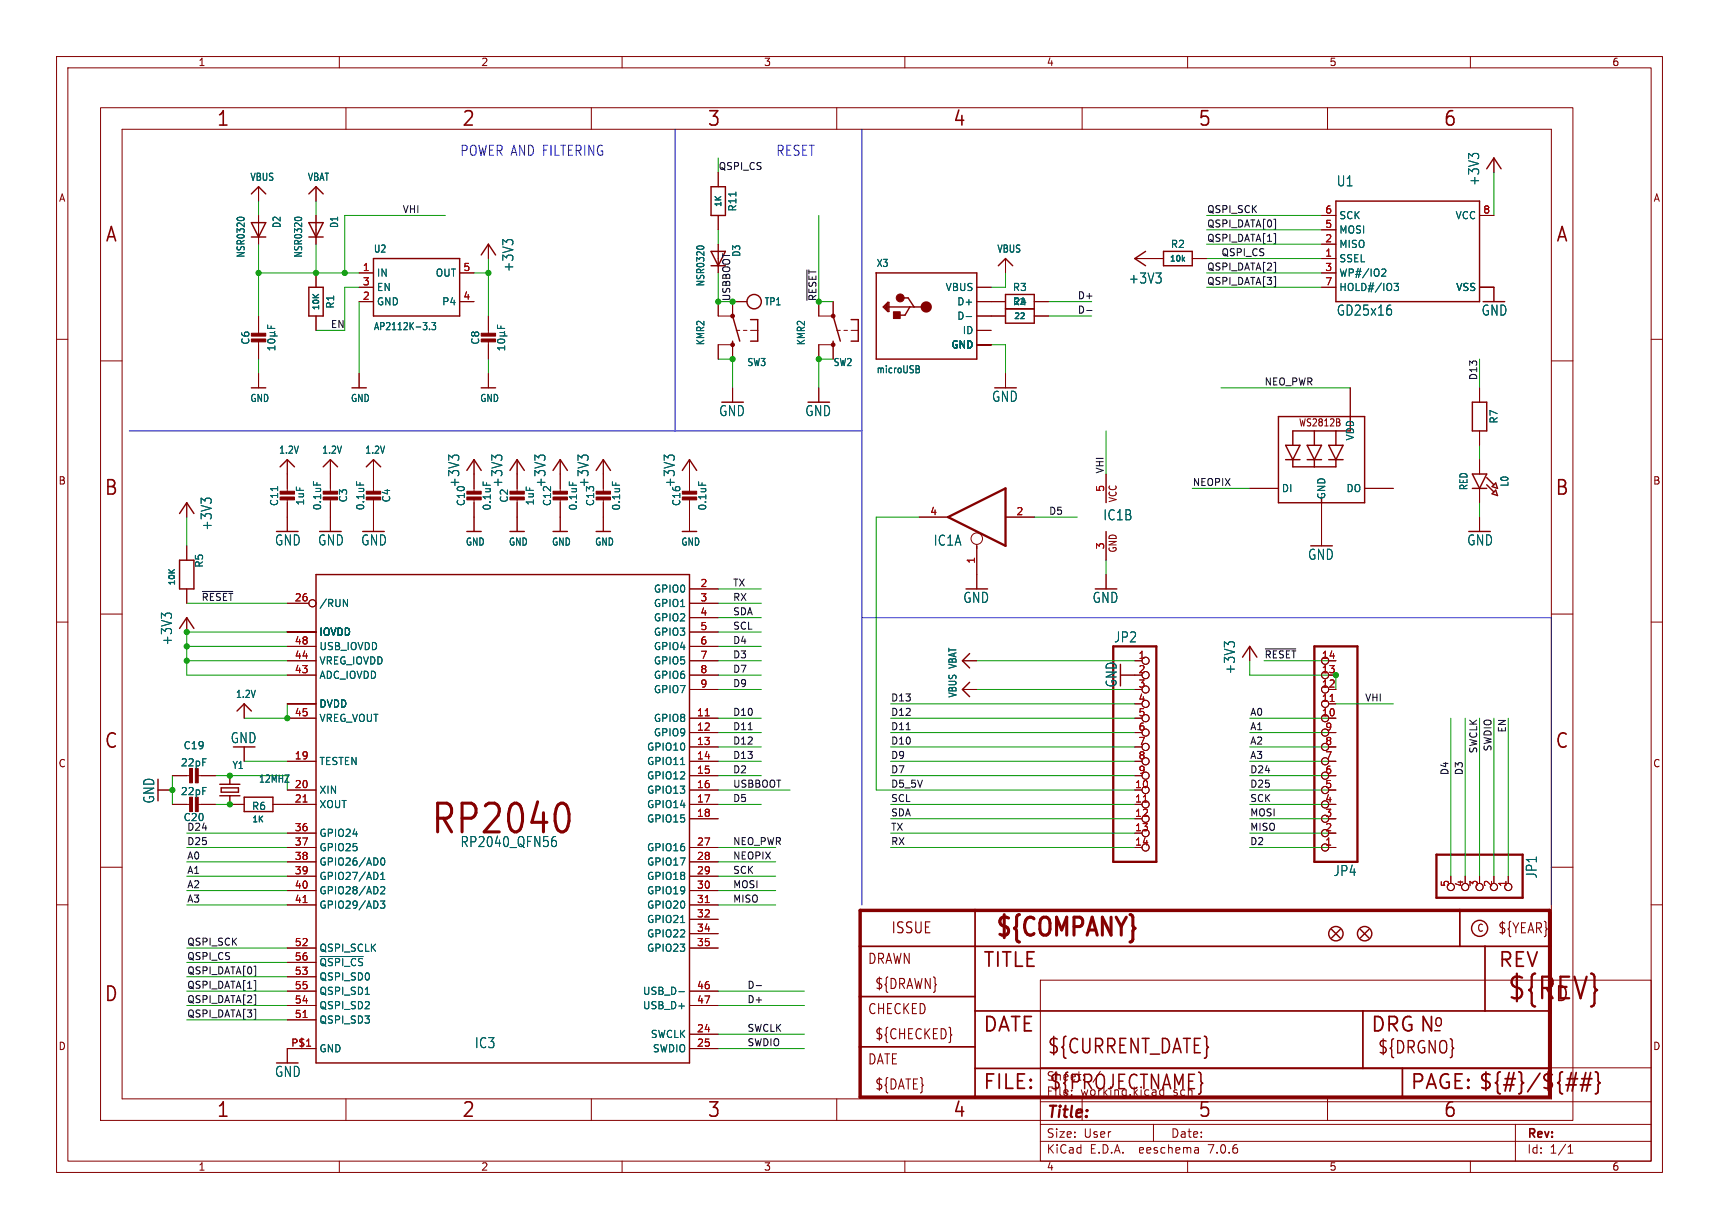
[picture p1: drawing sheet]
<svg xmlns="http://www.w3.org/2000/svg" width="304mm" height="217mm" viewBox="0 0 304 217" stroke-linecap="round" stroke-linejoin="round" font-family="sans-serif">
<defs><g id="words">
<text font-size="7.1" fill="#006464" x="76" y="148.1">RP2040</text>
<text font-size="5.3" fill="#840000" x="266.4" y="177.3">${REV}</text>
<text font-size="4.4" fill="#840000" x="175.7" y="166.3">${COMPANY}</text>
<g font-size="3.5" fill="#840000">
<text x="38.2" y="22.7">1</text>
<text x="81.6" y="22.7">2</text>
<text x="125" y="22.7">3</text>
<text x="168.4" y="22.7">4</text>
<text x="211.8" y="22.7">5</text>
<text x="255.1" y="22.7">6</text>
<text x="18.5" y="43.1">A</text>
<text x="275" y="43.1">A</text>
<text x="18.3" y="87.9">B</text>
<text x="274.9" y="87.9">B</text>
<text x="18.3" y="132.7">C</text>
<text x="274.9" y="132.7">C</text>
<text x="173.7" y="171.4">TITLE</text>
<text x="264.8" y="171.4">REV</text>
<text x="18.3" y="177.4">D</text>
<text x="274.9" y="177.4">D</text>
<text x="173.7" y="182.9">DATE</text>
<text x="242.3" y="182.9">DRG N</text>
<text x="185.1" y="186.7">${CURRENT_DATE}</text>
<text x="38.2" y="197.9">1</text>
<text x="81.6" y="197.9">2</text>
<text x="125" y="197.9">3</text>
<text x="168.4" y="197.9">4</text>
<text x="173.7" y="193">FILE:</text>
<text x="185.4" y="193">${PROJECTNAME}</text>
<text x="211.8" y="197.9">5</text>
<text x="249.3" y="193">PAGE: ${#}/${##}</text>
<text x="255.1" y="197.9">6</text>
</g>
<g font-size="3" fill="#840000">
<text x="253.4" y="181.9">o</text>
<text x="243.5" y="186.6">${DRGNO}</text>
</g>
<text font-size="2.8" fill="#840000" x="185" y="198.2">Title:</text>
<text font-size="2.7" fill="#840000" x="157.5" y="165.3">ISSUE</text>
<g font-size="2.5" fill="#0000c2">
<text x="81.3" y="27.7">POWER AND FILTERING</text>
<text x="137.2" y="27.7">RESET</text>
</g>
<g font-size="2.5" fill="#006464">
<text x="236.3" y="33.2">U1</text>
<text x="261.8" y="33" transform="rotate(-90 261.8 33)">+3V3</text>
<text x="91" y="48.2" transform="rotate(-90 91 48.2)">+3V3</text>
<text x="199.5" y="50.4">+3V3</text>
<text x="236.3" y="56">GD25x16</text>
<text x="261.9" y="56">GND</text>
<text x="175.3" y="71.3">GND</text>
<text x="127.1" y="73.8">GND</text>
<text x="142.3" y="73.8">GND</text>
<text x="81.4" y="86.3" transform="rotate(-90 81.4 86.3)">+3V3</text>
<text x="89" y="86.3" transform="rotate(-90 89 86.3)">+3V3</text>
<text x="96.7" y="86.3" transform="rotate(-90 96.7 86.3)">+3V3</text>
<text x="104.3" y="86.3" transform="rotate(-90 104.3 86.3)">+3V3</text>
<text x="119.5" y="86.3" transform="rotate(-90 119.5 86.3)">+3V3</text>
<text x="37.7" y="93.9" transform="rotate(-90 37.7 93.9)">+3V3</text>
<text x="195" y="92.2">IC1B</text>
<text x="48.5" y="96.7">GND</text>
<text x="56.1" y="96.7">GND</text>
<text x="63.8" y="96.7">GND</text>
<text x="165" y="96.7">IC1A</text>
<text x="231.2" y="99.2">GND</text>
<text x="259.3" y="96.7">GND</text>
<text x="170.2" y="106.8">GND</text>
<text x="193.1" y="106.8">GND</text>
<text x="196.9" y="113.8">JP2</text>
<text x="30.6" y="114.2" transform="rotate(-90 30.6 114.2)">+3V3</text>
<text x="218.6" y="119.3" transform="rotate(-90 218.6 119.3)">+3V3</text>
<text x="197.7" y="121.7" transform="rotate(-90 197.7 121.7)">GND</text>
<text x="40.7" y="131.6">GND</text>
<text x="27.5" y="142.2" transform="rotate(-90 27.5 142.2)">GND</text>
<text x="81.3" y="150">RP2040_QFN56</text>
<text x="235.7" y="155.1">JP4</text>
<text x="272" y="155.4" transform="rotate(-90 272 155.4)">JP1</text>
<text x="83.9" y="185.6">IC3</text>
<text x="48.5" y="190.6">GND</text>
</g>
<g font-size="2.5" fill="#840000">
<text x="264.8" y="165.3">${YEAR}</text>
<text x="153.4" y="170.7">DRAWN</text>
<text x="153.4" y="179.6">CHECKED</text>
<text x="154.6" y="175.2">${DRAWN}</text>
<text x="154.6" y="184">${CHECKED}</text>
<text x="153.4" y="188.5">DATE</text>
<text x="154.6" y="192.9">${DATE}</text>
</g>
<g font-size="2.1" fill="#840000">
<text x="185" y="191.3">Sheet:</text>
<text x="193.2" y="191.3">/</text>
<text x="185" y="194">File:</text>
<text x="191" y="194">working.kicad_sch</text>
<text x="185" y="201.4">Size:</text>
<text x="191.6" y="201.4">User</text>
<text x="207" y="201.4">Date:</text>
<text x="270" y="201.6">Rev:</text>
<text x="185" y="204.2">KiCad</text>
<text x="192.7" y="204.2">E.D.A.</text>
<text x="201.6" y="204.2">eeschema</text>
<text x="213.9" y="204.2">7.0.6</text>
<text x="270" y="204.2">Id:</text>
<text x="274" y="204.2">1/1</text>
</g>
<g font-size="1.8" fill="#840000">
<text x="35" y="11.9">1</text>
<text x="85" y="11.9">2</text>
<text x="135" y="11.9">3</text>
<text x="185" y="11.9">4</text>
<text x="235" y="11.9">5</text>
<text x="285" y="11.9">6</text>
<text x="10.3" y="35.9">A</text>
<text x="292.3" y="35.9">A</text>
<text x="229.6" y="75.6">WS2812B</text>
<text x="10.3" y="85.9">B</text>
<text x="197.7" y="88.9" transform="rotate(-90 197.7 88.9)">VCC</text>
<text x="292.2" y="85.9">B</text>
<text x="197.7" y="97.8" transform="rotate(-90 197.7 97.8)">GND</text>
<text x="10.3" y="135.9">C</text>
<text x="292.2" y="135.9">C</text>
<text x="261.1" y="165">C</text>
<text x="10.3" y="185.9">D</text>
<text x="292.2" y="185.9">D</text>
<text x="35" y="207.2">1</text>
<text x="85" y="207.2">2</text>
<text x="135" y="207.2">3</text>
<text x="185" y="207.2">4</text>
<text x="235" y="207.2">5</text>
<text x="285" y="207.2">6</text>
</g>
<g font-size="1.8" fill="#006464">
<text x="44.2" y="32.2">VBUS</text>
<text x="54.3" y="32.2">VBAT</text>
<text x="49.8" y="40.4" transform="rotate(-90 49.8 40.4)">D2</text>
<text x="60" y="40.4" transform="rotate(-90 60 40.4)">D1</text>
<text x="130.4" y="37.5" transform="rotate(-90 130.4 37.5)">R11</text>
<text x="236.7" y="41.5">MOSI</text>
<text x="236.7" y="39">SCK</text>
<text x="257.3" y="39">VCC</text>
<text x="43.5" y="45.7" transform="rotate(-90 43.5 45.7)">NSR0320</text>
<text x="53.6" y="45.7" transform="rotate(-90 53.6 45.7)">NSR0320</text>
<text x="66" y="44.9">U2</text>
<text x="131.1" y="45.5" transform="rotate(-90 131.1 45.5)">D3</text>
<text x="154.9" y="47.4">X3</text>
<text x="176.2" y="44.9">VBUS</text>
<text x="206.9" y="44">R2</text>
<text x="236.7" y="46.6">SSEL</text>
<text x="236.7" y="44">MISO</text>
<text x="66.5" y="49.1">IN</text>
<text x="66.5" y="51.7">EN</text>
<text x="76.9" y="49.1">OUT</text>
<text x="124.7" y="50.7" transform="rotate(-90 124.7 50.7)">NSR0320</text>
<text x="167.1" y="51.7">VBUS</text>
<text x="179" y="51.7">R3</text>
<text x="236.7" y="49.1">WP#/IO2</text>
<text x="236.7" y="51.7">HOLD#/IO3</text>
<text x="257.4" y="51.7">VSS</text>
<text x="59.3" y="54.7" transform="rotate(-90 59.3 54.7)">R1</text>
<text x="66" y="58.6">AP2112K-3.3</text>
<text x="66.5" y="54.2">GND</text>
<text x="78.1" y="54.2">P4</text>
<text x="135.1" y="54.2">TP1</text>
<text x="169.2" y="54.2">D+</text>
<text x="169.2" y="56.7">D-</text>
<text x="170.1" y="59.3">ID</text>
<text x="179" y="54.2">R4</text>
<text x="44.3" y="61.1" transform="rotate(-90 44.3 61.1)">C6</text>
<text x="84.9" y="61.1" transform="rotate(-90 84.9 61.1)">C8</text>
<text x="124.7" y="61.2" transform="rotate(-90 124.7 61.2)">KMR2</text>
<text x="132.1" y="64.9">SW3</text>
<text x="142.5" y="61.2" transform="rotate(-90 142.5 61.2)">KMR2</text>
<text x="147.3" y="64.9">SW2</text>
<text x="168.1" y="61.8">GND</text>
<text x="44.2" y="71.3">GND</text>
<text x="61.9" y="71.3">GND</text>
<text x="84.8" y="71.3">GND</text>
<text x="154.9" y="66.2">microUSB</text>
<text x="239.6" y="78" transform="rotate(-90 239.6 78)">VDD</text>
<text x="265" y="75" transform="rotate(-90 265 75)">R7</text>
<text x="49.2" y="80.4">1.2V</text>
<text x="56.9" y="80.4">1.2V</text>
<text x="64.5" y="80.4">1.2V</text>
<text x="49.4" y="89.6" transform="rotate(-90 49.4 89.6)">C11</text>
<text x="54" y="89.5" transform="rotate(-90 54 89.5)">1uF</text>
<text x="61.6" y="89" transform="rotate(-90 61.6 89)">C3</text>
<text x="69.2" y="89" transform="rotate(-90 69.2 89)">C4</text>
<text x="82.4" y="89.6" transform="rotate(-90 82.4 89.6)">C10</text>
<text x="90" y="89" transform="rotate(-90 90 89)">C2</text>
<text x="94.6" y="89.5" transform="rotate(-90 94.6 89.5)">1uF</text>
<text x="97.6" y="89.6" transform="rotate(-90 97.6 89.6)">C12</text>
<text x="105.3" y="89.6" transform="rotate(-90 105.3 89.6)">C13</text>
<text x="120.5" y="89.6" transform="rotate(-90 120.5 89.6)">C16</text>
<text x="226.6" y="87.2">DI</text>
<text x="234.5" y="88.4" transform="rotate(-90 234.5 88.4)">GND</text>
<text x="238" y="87.2">DO</text>
<text x="259.7" y="86.8" transform="rotate(-90 259.7 86.8)">RED</text>
<text x="266.9" y="86.2" transform="rotate(-90 266.9 86.2)">L0</text>
<text x="57" y="90.3" transform="rotate(-90 57 90.3)">0.1uF</text>
<text x="64.6" y="90.3" transform="rotate(-90 64.6 90.3)">0.1uF</text>
<text x="87" y="90.4" transform="rotate(-90 87 90.4)">0.1uF</text>
<text x="102.2" y="90.4" transform="rotate(-90 102.2 90.4)">0.1uF</text>
<text x="109.8" y="90.4" transform="rotate(-90 109.8 90.4)">0.1uF</text>
<text x="125.1" y="90.4" transform="rotate(-90 125.1 90.4)">0.1uF</text>
<text x="36.1" y="100.5" transform="rotate(-90 36.1 100.5)">R5</text>
<text x="82.3" y="96.7">GND</text>
<text x="89.9" y="96.7">GND</text>
<text x="97.5" y="96.7">GND</text>
<text x="105.1" y="96.7">GND</text>
<text x="120.4" y="96.7">GND</text>
<text x="56.4" y="107.5">/RUN</text>
<text x="115.5" y="105">GPIO0</text>
<text x="115.5" y="107.5">GPIO1</text>
<text x="56.4" y="112.6">IOVDD</text>
<text x="115.5" y="110.1">GPIO2</text>
<text x="115.5" y="112.6">GPIO3</text>
<text x="56.4" y="117.7">VREG_IOVDD</text>
<text x="56.4" y="115.2">USB_IOVDD</text>
<text x="115.5" y="115.2">GPIO4</text>
<text x="115.5" y="117.7">GPIO5</text>
<text x="41.6" y="123.6">1.2V</text>
<text x="56.4" y="125.3">DVDD</text>
<text x="56.4" y="120.2">ADC_IOVDD</text>
<text x="115.5" y="120.2">GPIO6</text>
<text x="115.5" y="122.8">GPIO7</text>
<text x="169.3" y="123.5" transform="rotate(-90 169.3 123.5)">VBUS VBAT</text>
<text x="56.4" y="127.9">VREG_VOUT</text>
<text x="115.5" y="127.9">GPIO8</text>
<text x="115.5" y="130.4">GPIO9</text>
<text x="31.9" y="135.7">22pF</text>
<text x="32.4" y="132.7">C19</text>
<text x="41" y="136.2">Y1</text>
<text x="56.4" y="135.5">TESTEN</text>
<text x="114.3" y="132.9">GPIO10</text>
<text x="114.3" y="135.5">GPIO11</text>
<text x="31.9" y="140.8">22pF</text>
<text x="44.5" y="143.4">R6</text>
<text x="45.7" y="138.6">12MHZ</text>
<text x="56.4" y="140.6">XIN</text>
<text x="56.4" y="143.1">XOUT</text>
<text x="114.3" y="138">GPIO12</text>
<text x="114.3" y="140.6">GPIO13</text>
<text x="114.3" y="143.1">GPIO14</text>
<text x="32.4" y="145.4">C20</text>
<text x="56.4" y="148.2">GPIO24</text>
<text x="114.3" y="145.6">GPIO15</text>
<text x="56.4" y="150.7">GPIO25</text>
<text x="56.4" y="153.3">GPIO26/AD0</text>
<text x="56.4" y="155.8">GPIO27/AD1</text>
<text x="114.3" y="150.7">GPIO16</text>
<text x="114.3" y="153.3">GPIO17</text>
<text x="114.3" y="155.8">GPIO18</text>
<text x="56.4" y="158.3">GPIO28/AD2</text>
<text x="56.4" y="160.9">GPIO29/AD3</text>
<text x="114.3" y="158.3">GPIO19</text>
<text x="114.3" y="160.9">GPIO20</text>
<text x="114.3" y="163.4">GPIO21</text>
<text x="114.3" y="166">GPIO22</text>
<text x="56.4" y="168.5">QSPI_SCLK</text>
<text x="56.4" y="173.6">QSPI_SD0</text>
<text x="56.4" y="171">~{QSPI_CS}</text>
<text x="114.3" y="168.5">GPIO23</text>
<text x="56.4" y="178.7">QSPI_SD2</text>
<text x="56.4" y="176.1">QSPI_SD1</text>
<text x="113.6" y="176.1">USB_D-</text>
<text x="113.6" y="178.7">USB_D+</text>
<text x="56.4" y="181.2">QSPI_SD3</text>
<text x="115" y="183.7">SWCLK</text>
<text x="56.4" y="186.3">GND</text>
<text x="115.3" y="186.3">SWDIO</text>
</g>
<g font-size="1.8" fill="#a90000">
<text x="234.2" y="40.4">5</text>
<text x="234.2" y="37.8">6</text>
<text x="262.2" y="37.8">8</text>
<text x="234.2" y="45.5">1</text>
<text x="234.2" y="42.9">2</text>
<text x="64.1" y="48">1</text>
<text x="64.1" y="53.1">2</text>
<text x="64.1" y="50.5">3</text>
<text x="81.8" y="53.1">4</text>
<text x="81.8" y="48">5</text>
<text x="234.2" y="48">3</text>
<text x="234.2" y="50.5">7</text>
<text x="195.3" y="87.1" transform="rotate(-90 195.3 87.1)">5</text>
<text x="164.4" y="91.2">4</text>
<text x="179.6" y="91.2">2</text>
<text x="172.5" y="99.8" transform="rotate(-90 172.5 99.8)">1</text>
<text x="195.3" y="97.2" transform="rotate(-90 195.3 97.2)">3</text>
<text x="52" y="106.4">26</text>
<text x="123.8" y="103.9">2</text>
<text x="123.8" y="106.4">3</text>
<text x="123.8" y="109">4</text>
<text x="123.8" y="111.5">5</text>
<text x="52" y="119.1">43</text>
<text x="52" y="116.6">44</text>
<text x="52" y="114">48</text>
<text x="123.8" y="114">6</text>
<text x="123.8" y="116.6">7</text>
<text x="123.8" y="119.1">8</text>
<text x="201.2" y="116.6">1</text>
<text x="201.2" y="119.1">2</text>
<text x="233.6" y="119.1">13</text>
<text x="233.6" y="116.6">14</text>
<text x="123.8" y="121.7">9</text>
<text x="201.2" y="121.7">3</text>
<text x="201.2" y="124.2">4</text>
<text x="233.6" y="124.2">11</text>
<text x="233.6" y="121.7">12</text>
<text x="52" y="126.7">45</text>
<text x="123.1" y="126.7">11</text>
<text x="123.1" y="129.3">12</text>
<text x="123.1" y="131.8">13</text>
<text x="201.2" y="126.7">5</text>
<text x="201.2" y="129.3">6</text>
<text x="201.2" y="131.8">7</text>
<text x="233.6" y="126.7">10</text>
<text x="234.2" y="131.8">8</text>
<text x="234.2" y="129.3">9</text>
<text x="52" y="134.4">19</text>
<text x="123.1" y="134.4">14</text>
<text x="123.1" y="136.9">15</text>
<text x="201.2" y="134.4">8</text>
<text x="201.2" y="136.9">9</text>
<text x="234.2" y="136.9">6</text>
<text x="234.2" y="134.4">7</text>
<text x="52" y="139.4">20</text>
<text x="52" y="142">21</text>
<text x="123.1" y="139.4">16</text>
<text x="123.1" y="142">17</text>
<text x="200.6" y="139.4">10</text>
<text x="200.6" y="142">11</text>
<text x="234.2" y="142">4</text>
<text x="234.2" y="139.4">5</text>
<text x="52" y="147.1">36</text>
<text x="52" y="149.6">37</text>
<text x="123.1" y="144.5">18</text>
<text x="123.1" y="149.6">27</text>
<text x="200.6" y="144.5">12</text>
<text x="200.6" y="147.1">13</text>
<text x="200.6" y="149.6">14</text>
<text x="234.2" y="149.6">1</text>
<text x="234.2" y="147.1">2</text>
<text x="234.2" y="144.5">3</text>
<text x="52" y="152.1">38</text>
<text x="52" y="154.7">39</text>
<text x="123.1" y="152.1">28</text>
<text x="123.1" y="154.7">29</text>
<text x="52" y="157.2">40</text>
<text x="52" y="159.8">41</text>
<text x="123.1" y="157.2">30</text>
<text x="123.1" y="159.8">31</text>
<text x="256.3" y="156.9" transform="rotate(-90 256.3 156.9)">5</text>
<text x="258.8" y="156.9" transform="rotate(-90 258.8 156.9)">4</text>
<text x="261.4" y="156.9" transform="rotate(-90 261.4 156.9)">3</text>
<text x="263.9" y="156.9" transform="rotate(-90 263.9 156.9)">2</text>
<text x="266.4" y="156.9" transform="rotate(-90 266.4 156.9)">1</text>
<text x="52" y="167.4">52</text>
<text x="123.1" y="162.3">32</text>
<text x="123.1" y="164.8">34</text>
<text x="123.1" y="167.4">35</text>
<text x="52" y="172.5">53</text>
<text x="52" y="169.9">56</text>
<text x="52" y="177.5">54</text>
<text x="52" y="175">55</text>
<text x="123.1" y="175">46</text>
<text x="123.1" y="177.5">47</text>
<text x="51.4" y="185.2">P$1</text>
<text x="52" y="180.1">51</text>
<text x="123.1" y="182.6">24</text>
<text x="123.1" y="185.2">25</text>
</g>
<g font-size="1.7" fill="#0f0f0f">
<text x="127" y="30.1">QSPI_CS</text>
<text x="71.1" y="37.8">VHI</text>
<text x="213.4" y="37.8">QSPI_SCK</text>
<text x="213.4" y="40.3">QSPI_DATA[0]</text>
<text x="213.4" y="47.9">QSPI_DATA[2]</text>
<text x="213.4" y="42.8">QSPI_DATA[1]</text>
<text x="215.9" y="45.4">QSPI_CS</text>
<text x="129.2" y="53.3" transform="rotate(-90 129.2 53.3)">USBBOOT</text>
<text x="190.5" y="53">D+</text>
<text x="213.4" y="50.5">QSPI_DATA[3]</text>
<text x="58.4" y="58.1">EN</text>
<text x="190.5" y="55.5">D-</text>
<text x="223.5" y="68.2">NEO_PWR</text>
<text x="261.3" y="67.3" transform="rotate(-90 261.3 67.3)">D13</text>
<text x="195.2" y="83.8" transform="rotate(-90 195.2 83.8)">VHI</text>
<text x="210.8" y="86">NEOPIX</text>
<text x="185.4" y="91.1">D5</text>
<text x="35.6" y="106.3">~{RESET}</text>
<text x="129.5" y="106.3">RX</text>
<text x="129.5" y="103.8">TX</text>
<text x="129.5" y="114">D4</text>
<text x="129.5" y="111.4">SCL</text>
<text x="129.5" y="108.9">SDA</text>
<text x="129.5" y="119">D7</text>
<text x="129.5" y="116.5">D3</text>
<text x="223.5" y="116.5">~{RESET}</text>
<text x="129.5" y="121.6">D9</text>
<text x="157.5" y="124.1">D13</text>
<text x="241.3" y="124.1">VHI</text>
<text x="129.5" y="131.7">D12</text>
<text x="129.5" y="129.2">D11</text>
<text x="129.5" y="126.7">D10</text>
<text x="157.5" y="129.2">D11</text>
<text x="157.5" y="126.7">D12</text>
<text x="157.5" y="131.7">D10</text>
<text x="221" y="126.7">A0</text>
<text x="221" y="129.2">A1</text>
<text x="221" y="131.7">A2</text>
<text x="266.4" y="129.6" transform="rotate(-90 266.4 129.6)">EN</text>
<text x="129.5" y="136.8">D2</text>
<text x="129.5" y="134.3">D13</text>
<text x="157.5" y="134.3">D9</text>
<text x="157.5" y="136.8">D7</text>
<text x="221" y="134.3">A3</text>
<text x="221" y="136.8">D24</text>
<text x="256.2" y="137.2" transform="rotate(-90 256.2 137.2)">D4</text>
<text x="258.7" y="137.2" transform="rotate(-90 258.7 137.2)">D3</text>
<text x="261.3" y="133.3" transform="rotate(-90 261.3 133.3)">SWCLK</text>
<text x="263.8" y="133" transform="rotate(-90 263.8 133)">SWDIO</text>
<text x="129.5" y="139.4">USBBOOT</text>
<text x="129.5" y="141.9">D5</text>
<text x="157.5" y="139.4">D5_5V</text>
<text x="157.5" y="141.9">SCL</text>
<text x="221" y="141.9">SCK</text>
<text x="221" y="139.4">D25</text>
<text x="33" y="149.5">D25</text>
<text x="33" y="147">D24</text>
<text x="129.5" y="149.5">NEO_PWR</text>
<text x="157.5" y="149.5">RX</text>
<text x="157.5" y="144.4">SDA</text>
<text x="157.5" y="147">TX</text>
<text x="221" y="149.5">D2</text>
<text x="221" y="144.4">MOSI</text>
<text x="221" y="147">MISO</text>
<text x="33" y="152.1">A0</text>
<text x="33" y="154.6">A1</text>
<text x="129.5" y="154.6">SCK</text>
<text x="129.5" y="152.1">NEOPIX</text>
<text x="33" y="159.7">A3</text>
<text x="33" y="157.1">A2</text>
<text x="129.5" y="157.1">MOSI</text>
<text x="129.5" y="159.7">MISO</text>
<text x="33" y="167.3">QSPI_SCK</text>
<text x="33" y="169.8">QSPI_CS</text>
<text x="33" y="172.4">QSPI_DATA[0]</text>
<text x="33" y="174.9">QSPI_DATA[1]</text>
<text x="33" y="177.5">QSPI_DATA[2]</text>
<text x="33" y="180">QSPI_DATA[3]</text>
<text x="132.1" y="177.5">D+</text>
<text x="132.1" y="174.9">D-</text>
<text x="132.1" y="185.1">SWDIO</text>
<text x="132.1" y="182.5">SWCLK</text>
</g>
<text font-size="1.7" fill="#009600" x="144.4" y="53.3" transform="rotate(-90 144.4 53.3)">~{RESET}</text>
<g font-size="1.4" fill="#006464">
<text x="127.8" y="36.8" transform="rotate(-90 127.8 36.8)">1K</text>
<text x="206.7" y="46.5">10k</text>
<text x="56.7" y="55" transform="rotate(-90 56.7 55)">10K</text>
<text x="179.2" y="54.2">22</text>
<text x="179.2" y="56.7">22</text>
<text x="31.2" y="103.7" transform="rotate(-90 31.2 103.7)">10K</text>
<text x="44.4" y="145.7">1K</text>
</g>
</g></defs>
<g fill="none" stroke="#840000" stroke-width=".18">
<path d="M10 10h284v197.3h-284zM12 12h280v193.3h-280zM17.8 19h260.3v179.1h-260.3zM60 10v2M61.2 19v3.9M104.6 19v3.9M110 10v2M148 19v3.9M160 10v2M191.3 19v3.9M210 10v2M234.7 19v3.9"/>
<path d="M260 10v2M21.6 22.9h252.7v171.4h-252.7zM45.7 33v2.6M45.7 38.1v5.1M55.9 33v2.6M55.9 38.1v5.1M127 30.5v2.5M127 38.1v2.5M233.7 38.1h2.5M261.6 38.1h2.6M264.2 27.9v2.6M10 60h2"/>
<path d="M45.7 55.9v3.3M55.9 48.3v2.5M55.9 55.9v2.5M63.5 48.3h2.5M63.5 50.8h2.5M63.5 53.3h2.5M81.3 48.3h2.5M81.3 53.3h2.5M86.4 43.2v2.5M86.4 55.9v3.3M127 53.3v2.6h2.5v-2.6h2.6M127 43.2v5.1"/>
<path d="M130.2 58.4h.6M131.4 58.4h.7M132.7 58.4h1.3M144.8 53.3v2.6h2.5v-2.6M148 58.4h.6M149.2 58.4h.7M150.5 58.4h1.3M172.7 50.8h2.6M172.7 53.3h5.1M172.7 55.9h5.1M172.7 58.4h2.6M177.8 45.7v2.6"/>
<path d="M182.9 53.3h2.5M182.9 55.9h2.5M200.7 45.7h5M210.8 45.7h2.6M233.7 45.7h2.5M233.7 43.2h2.5M233.7 48.3h2.5M233.7 50.8h2.5M233.7 40.6h2.5M261.6 50.8h2.6v2.5M292 60h2M17.8 63.8h3.8"/>
<path d="M45.7 60.2v3.3M45.7 66v2.6M63.5 66v2.6M86.4 60.2v3.3M86.4 66v2.6M127 63.5v-2.5h2.5v2.5M129.5 68.6v2.5M144.8 63.5v-2.5h2.5v2.5M144.8 68.6v2.5M172.7 61h2.6M177.8 66v2.6M236.9 74.8v.4"/>
<path d="M238.8 68.6v5.1M261.6 68.6v2.5M261.6 76.2v2.5M274.3 63.8h3.8M33 88.9v2.5M33 96.5v2.6M50.8 81.3v5.8M50.8 88.1v5.9M58.4 81.3v5.8M58.4 88.1v5.9M66 81.3v5.8M66 88.1v5.9"/>
<path d="M83.8 81.3v5.8M83.8 88.1v5.9M91.4 81.3v5.8M91.4 88.1v5.9M99.1 81.3v5.8M99.1 88.1v5.9M106.7 81.3v5.8M106.7 88.1v5.9M121.9 81.3v5.8M121.9 88.1v5.9M162.6 91.4h5M172.7 96.3v7.8"/>
<path d="M177.8 91.4h5.1M195.6 83.8v5.1M195.6 94v5.1M221 86.4h5.1M233.7 88.9v7.6M241.3 86.4h5.1M261.6 81.3v2.5M261.6 86.4v2.5M261.6 91.4v2.6M10 110h2M17.8 108.6h3.8M33 104.1v2.6"/>
<path d="M33 109.2v2.6M50.8 116.8h5.1M50.8 119.4h5.1M50.8 111.8h5.1M50.8 106.7h3.8M50.8 114.3h5.1M121.9 116.8h5.1M121.9 119.4h5.1M121.9 111.8h5.1M121.9 104.1h5.1M121.9 106.7h5.1M121.9 109.2h5.1"/>
<path d="M121.9 114.3h5.1M170.2 116.8h2.5M195.6 101.6v2.5M198.1 119.4h2.6M200.7 116.8h1.2M221 114.3v2.5M234.9 116.8h1.3M234.9 119.4h1.3M274.3 108.6h3.8M292 110h2M27.9 139.7h2.6M30.5 137.2h3.3"/>
<path d="M34.8 137.2h3.3M40.6 137.2h.1M43.2 124.5v2.5M43.2 132.1v2.5M50.8 127h5.1M50.8 134.6h5.1M50.8 139.7h5.1M50.8 124.5h5.1M121.9 121.9h5.1M121.9 127h5.1M121.9 129.5h5.1M121.9 132.1h5.1"/>
<path d="M121.9 134.6h5.1M121.9 137.2h5.1M121.9 139.7h5.1M170.2 121.9h2.5M200.7 121.9h1.2M200.7 127h1.2M200.7 129.5h1.2M200.7 132.1h1.2M200.7 134.6h1.2M200.7 137.2h1.2M234.9 121.9h1.3M234.9 127h1.3"/>
<path d="M234.9 129.5h1.3M234.9 132.1h1.3M234.9 134.6h1.3M234.9 137.2h1.3M234.9 139.7h1.3M234.9 124.5h1.3M10 160h2M17.8 153.4h3.8M30.5 142.2h3.3M34.8 142.2h3.3M40.6 142.2h.1M40.6 142.2h2.6"/>
<path d="M48.3 142.2h7.6M50.8 149.9h5.1M50.8 147.3h5.1M50.8 152.4h5.1M50.8 154.9h5.1M50.8 157.5h5.1M121.9 142.2h5.1M121.9 149.9h5.1M121.9 144.8h5.1M121.9 152.4h5.1M121.9 154.9h5.1M121.9 157.5h5.1"/>
<path d="M234.9 142.2h1.3M234.9 149.9h1.3M234.9 147.3h1.3M234.9 144.8h1.3M256.5 154.9v1.3M259.1 154.9v1.3M261.6 154.9v1.3M264.2 154.9v1.3M266.7 154.9v1.3M274.3 153.4h3.8M292 160h2M50.8 160h5.1"/>
<path d="M50.8 167.6h5.1M50.8 175.3h5.1M50.8 177.8h5.1M50.8 172.7h5.1M50.8 170.2h5.1M121.9 160h5.1M121.9 162.6h5.1M121.9 165.1h5.1M121.9 167.6h5.1M121.9 175.3h5.1M121.9 177.8h5.1M184 173.3h108v32h-108z"/>
<path d="M50.8 180.3h5.1M55.9 185.4h-5.1v2.6M61.2 194.3v3.8M104.6 194.3v3.8M121.9 182.9h5.1M121.9 185.4h5.1M148 194.3v3.8M184 198.8h108M184 194.8h108M184 188.8h108M191.3 194.3v3.8M204 198.8v3"/>
<path d="M234.7 194.3v3.8M268 198.8v6.5M60 205.3v2M110 205.3v2M160 205.3v2M184 201.8h108M210 205.3v2M211.8 203l.1 .9M211.9 203.8l-.1 .1M211.9 203.3h-.1M260 205.3v2M277.3 203.9h.8"/>
<path d="M277.3 202.8l.4-.4v1.5"/>
<circle cx="172.7" cy="95.2" r="1.02"/>
<circle cx="55.2" cy="106.7" r=".63"/>
<circle cx="202.6" cy="119.4" r=".63"/>
<circle cx="202.6" cy="116.8" r=".63"/>
<circle cx="234.3" cy="119.4" r=".63"/>
<circle cx="234.3" cy="116.8" r=".63"/>
<circle cx="202.6" cy="124.5" r=".63"/>
<circle cx="202.6" cy="121.9" r=".63"/>
<circle cx="202.6" cy="132.1" r=".63"/>
<circle cx="202.6" cy="129.5" r=".63"/>
<circle cx="202.6" cy="127" r=".63"/>
<circle cx="202.6" cy="137.2" r=".63"/>
<circle cx="202.6" cy="139.7" r=".63"/>
<circle cx="202.6" cy="134.6" r=".63"/>
<circle cx="234.3" cy="121.9" r=".63"/>
<circle cx="234.3" cy="132.1" r=".63"/>
<circle cx="234.3" cy="127" r=".63"/>
<circle cx="234.3" cy="124.5" r=".63"/>
<circle cx="234.3" cy="129.5" r=".63"/>
<circle cx="234.3" cy="139.7" r=".63"/>
<circle cx="234.3" cy="134.6" r=".63"/>
<circle cx="234.3" cy="137.2" r=".63"/>
<circle cx="202.6" cy="144.8" r=".63"/>
<circle cx="202.6" cy="149.9" r=".63"/>
<circle cx="202.6" cy="147.3" r=".63"/>
<circle cx="202.6" cy="142.2" r=".63"/>
<circle cx="234.3" cy="149.9" r=".63"/>
<circle cx="234.3" cy="144.8" r=".63"/>
<circle cx="234.3" cy="142.2" r=".63"/>
<circle cx="234.3" cy="147.3" r=".63"/>
<circle cx="256.5" cy="156.8" r=".63"/>
<circle cx="259.1" cy="156.8" r=".63"/>
<circle cx="261.6" cy="156.8" r=".63"/>
<circle cx="264.2" cy="156.8" r=".63"/>
<circle cx="266.7" cy="156.8" r=".63"/>
</g>
<g fill="none" stroke="#840000" stroke-width=".25">
<path d="M44.4 34.3l1.3-1.3 1.3 1.3M44.4 39.4h2.6l-1.3 2.5zM54.6 34.3l1.3-1.3 1.2 1.3M54.6 39.4h2.5l-1.2 2.5zM125.7 33h2.6v5.1h-2.6zM236.2 35.6h25.4v17.7h-25.4zM262.9 29.8l1.3-1.9 1.2 1.9M44.4 41.9h2.6M54.6 50.8h2.5v5.1h-2.5zM54.6 41.9h2.5M66 45.7h15.3v10.2h-15.3zM85.1 45.1l1.3-1.9 1.2 1.9"/>
<path d="M125.7 44.4h2.6l-1.3 2.6zM125.7 47h2.6M129.5 55.9l1.3 4.4M132.7 56.5h1.3v3.8h-1.3M147.3 55.9l1.3 4.4M150.5 56.5h1.3v3.8h-1.3M154.9 48.3h17.8v15.2h-17.8v-15.2M156.4 54.3l.4-.4v.8l-.2-.2v-.2M157 53.5h.2v1.6h-.2l-.8-.8zM157 53.5v1.4M157.2 54.3h6.6M159.6 52.7h1l1 1.6"/>
<path d="M160.9 54.3l-.9 1.4h-1.2M176.5 47l1.3-1.3 1.3 1.3M177.8 52.1h5.1v5h-5.1zM177.8 54.6h5.1M202.6 44.4l-1.9 1.3 1.9 1.3M205.7 44.4h5.1v2.6h-5.1zM44.4 68.6h2.6M62.2 68.6h2.6M85.1 68.6h2.5M129.5 60.3v.7M147.3 60.3v.7M226.1 73.7h15.2v15.2h-15.2z"/>
<path d="M227.3 78.7h2.6l-1.3 2.6zM231.1 78.7h2.6l-1.3 2.6zM232.4 76.2v2.5M234.9 78.7h2.6l-1.3 2.6zM236.2 76.2v2.5M238.8 73.7v2.5h-10.2v2.5M260.3 71.1h2.6v5.1h-2.6zM31.7 90.8l1.3-1.9 1.3 1.9M31.7 99.1h2.6v5h-2.6zM49.5 82.5l1.3-1.2 1.3 1.2M57.1 82.5l1.3-1.2 1.3 1.2M64.8 82.5l1.2-1.2 1.3 1.2"/>
<path d="M82.5 94h2.6M82.5 83.2l1.3-1.9 1.3 1.9M90.2 94h2.5M90.2 83.2l1.2-1.9 1.3 1.9M97.8 94h2.5M97.8 83.2l1.3-1.9 1.2 1.9M105.4 83.2l1.3-1.9 1.2 1.9M105.4 94h2.5M120.6 94h2.6M120.6 83.2l1.3-1.9 1.3 1.9M227.3 81.3h2.6M228.6 81.3v1.2h7.6v-1.2"/>
<path d="M231.1 81.3h2.6M232.4 81.3v1.2M234.9 81.3h2.6M260.3 83.8h2.6l-1.3 2.6zM260.3 86.4h2.6M262.9 84.5l1.3 1.2M262.9 85.7l1.3 1.3M263.8 86l.7-.6 .3 1zM263.8 87.3l.7-.6 .3 .9zM31.7 111.1l1.3-1.9 1.3 1.9M55.9 101.6h66v86.4h-66zM171.4 115.6l-1.2 1.2 1.2 1.3"/>
<path d="M219.7 116.2l1.3-1.9 1.2 1.9M38.9 138.7h3.5M39.1 139.3h3.1v.8h-3.1zM40.6 137.2v1.5M41.9 125.7l1.3-1.2 1.2 1.2M171.4 120.6l-1.2 1.3 1.2 1.3M38.9 140.7h3.5M40.6 140.7v1.5M43.2 141h5.1v2.5h-5.1zM235.5 164.3l1.5 1.6M237 164.3l-1.5 1.6M240.5 164.3l1.6 1.6"/>
<path d="M242.1 164.3l-1.6 1.6"/>
<circle cx="133.3" cy="53.3" r="1.27"/>
<circle cx="236.2" cy="165.1" r="1.27"/>
<circle cx="241.3" cy="165.1" r="1.27"/>
<circle cx="261.6" cy="164.2" r="1.42"/>
</g>
<g fill="none" stroke="#006464" stroke-width=".18">
<path d="M41.9 38.7a.88 .88 0 0 1 1.3 0M52.1 38.7a.88 .88 0 0 1 1.2 0M130.1 34v.7M260.4 27.6l-.7-.5v1M260.5 27.2h.8M47.3 57.5v.6h1.3M47.8 59.4h1.2M47.8 58.8h.6M47.9 57.7v.4M48.4 58.8l.2 .2v.2l-.2 .2M48.6 58.6l-.2 .2M76 58.2v.1"/>
<path d="M76.4 57h.6l-.3 .5 .3 .1v.6l-.2 .1-.4-.1M88 57.5v.6h1.2M88.4 59.4h1.3M88.4 58.8h.7M88.6 57.7v.4M89.1 58.8l.1 .2v.2l-.1 .2M89.2 58.6l-.1 .2M89.6 42.9l-.7-.5v.9M89.8 42.4h.7M123.2 43.7a.88 .88 0 0 1 1.3 0M170.8 56h1M204.4 48.3h.9l-.5 .6"/>
<path d="M205.2 49.1v.8M244.4 47.6h.4l.3 .3-.8 .9h.8M245.9 54.7l.2 .3-.2 .6M246.5 50.1h.8l-.4 .5 .3 .1v.6l-.2 .1-.5-.1M47.4 60.1a.75 .75 0 0 1 1.2 .3 .72 .72 0 0 1-1.3-.1zM48.6 61.5h-1.3l.4 .4M48.6 61.2v.7M88 60.1a.75 .75 0 0 1 1.2 .3 .72 .72 0 0 1-1.2-.1zM89.2 61.2v.7M89.2 61.5h-1.2l.3 .4M162 64.7l.5 .1v.2l-.2 .3M162 65.3h.3"/>
<path d="M162.3 65.3l.3 .2-.1 .3-.5 .1M36.2 88.6l-.6-.5v.9M36.4 88.2h.8M49.1 86v.8M55.4 85.2v.6M63 85.2v.6M80 81l-.7-.5v.9M80.2 80.5h.8M85.4 85.2v.6M87.6 81l-.6-.5v.9M87.8 80.5h.8M95.3 81l-.7-.5v.9"/>
<path d="M95.4 80.5h.8M100.7 85.2v.6M102.9 81l-.7-.5v.9M103.1 80.5h.7M108.3 85.2v.6M118.1 81l-.7-.5v.9M118.3 80.5h.8M123.5 85.2v.6M29.2 108.9l-.7-.5v.9M29.4 108.5h.8M60.7 106l.7 1.3v-1.3M217.2 114l-.7-.5v.9"/>
<path d="M217.4 113.6h.7M120.3 135.2h.8M67.3 159.3h.7l-.4 .5 .4 .1v.6l-.2 .1-.5-.1M67.3 156.9l.5-.1 .2 .4-.7 .9h.7M67.3 155.5h.7M67.3 154.6l.4-.4v1.3M67.4 151.8l.2-.1a.68 .68 0 0 1 .5 .6 .68 .68 0 0 1-.5 .7l-.2-.1-.1-.4zM56.6 169.1h7.6M64.6 175.8h.7M120 175.4h1M120.3 163.1h.8"/>
</g>
<path d="M167.6 91.4l10.2-5v10.1zM196.8 114.3h7.7v38.1h-7.7zM232.4 114.3h7.6v38.1h-7.6zM254 151.1h15.2v7.6h-15.2z" fill="none" stroke="#840000" stroke-width=".41"/>
<path d="M124.7 126.6h.7M235.2 124h.7M53.6 141.8h.7M53.6 159.6h.7M124.7 159.6h.7M202.2 141.8h.7M53.6 179.9h.7M54.2 185h.7" fill="none" stroke="#a90000" stroke-width=".18"/>
<path d="M152.1 161h121.9v33h-121.9z" fill="none" stroke="#840000" stroke-width=".61"/>
<path d="M152.1 176.2h20.3M152.1 167.3h121.9M172.4 161v33M172.4 178.8h101.6M241 178.8v10.1M258.1 161v6.3M262.6 167.3v11.5M152.1 185.1h20.3M172.4 188.9h101.6M248 188.9v5.1" fill="none" stroke="#840000" stroke-width=".3"/>
<path d="M276.9 191.8h1.8M277.1 190.8h1.9M278.7 189.7l-.7 3.2M279.4 191.8h1.9M279.7 190.8h1.8M280.4 189.7l-.7 3.2M281.3 189.7l-.8 3.2M282.1 189.5l.4 .2 .1 .2v1.2l.3 .4-.3 .3v1.2l-.1 .3-.4 .1" fill="none" stroke="#840000" stroke-width=".32"/>
<path d="M168.2 182.9l.1 .1-.1 .1" fill="none" stroke="#840000" stroke-width=".19"/>
<g fill="#840000" stroke="#840000" stroke-width=".18">
<path d="M57.1 86.9h2.6v.5h-2.6z"/>
<path d="M57.1 87.9h2.6v.5h-2.6z"/>
<path d="M64.8 86.9h2.5v.5h-2.5z"/>
<path d="M64.8 87.9h2.5v.5h-2.5z"/>
<path d="M85.1 59.9h2.5v.6h-2.5z"/>
<path d="M85.1 58.9h2.5v.5h-2.5z"/>
<path d="M82.5 87.9h2.6v.5h-2.6z"/>
<path d="M82.5 86.9h2.6v.5h-2.6z"/>
<path d="M158 55.1h1.2v1.2h-1.2z"/>
<path d="M90.2 87.9h2.5v.5h-2.5z"/>
<path d="M90.2 86.9h2.5v.5h-2.5z"/>
<path d="M34.5 141h.6v2.5h-.6z"/>
<path d="M33.5 141h.5v2.5h-.5z"/>
<path d="M97.8 87.9h2.5v.5h-2.5z"/>
<path d="M97.8 86.9h2.5v.5h-2.5z"/>
<path d="M49.5 87.9h2.6v.5h-2.6z"/>
<path d="M49.5 86.9h2.6v.5h-2.6z"/>
<path d="M44.4 59.9h2.6v.6h-2.6z"/>
<path d="M44.4 58.9h2.6v.5h-2.6z"/>
<path d="M120.6 87.9h2.6v.5h-2.6z"/>
<path d="M120.6 86.9h2.6v.5h-2.6z"/>
<path d="M105.4 87.9h2.5v.5h-2.5z"/>
<path d="M105.4 86.9h2.5v.5h-2.5z"/>
<path d="M34.5 135.9h.6v2.5h-.6z"/>
<path d="M33.5 135.9h.5v2.5h-.5z"/>
<circle cx="159.2" cy="52.7" r=".7"/>
<circle cx="147.3" cy="55.9" r=".33"/>
<circle cx="147.3" cy="61" r=".33"/>
<circle cx="129.5" cy="55.9" r=".33"/>
<circle cx="129.5" cy="61" r=".33"/>
</g>
<circle cx="163.8" cy="54.3" r=".5" fill="none" stroke="#840000" stroke-width="1"/>
<path d="M99.6 142a1.86 1.86 0 0 1 1 2 3.6 3.6 0 0 1-.6 2.9l-.4 .2" fill="none" stroke="#840000" stroke-width=".54"/>
<g fill="none" stroke="#0f0f0f" stroke-width=".18">
<path d="M225.3 38.8h.3v1.8h-.3M142.7 47.7v5.4M192.1 54.9h1M225.3 46.4h.3v1.8h-.3M225.3 41.3h.3v1.8h-.3M225.3 48.9h.3v1.8h-.3M35.8 104.6h5.4M223.7 114.7h5.4M132.3 129h.7M160.2 129h.8M44.9 173.4h.3v1.8h-.3M44.9 170.9h.3v1.7h-.3"/>
<path d="M44.9 175.9h.3v1.8h-.3M44.9 178.5h.3v1.8h-.3M133.7 174.3h1"/>
</g>
<path d="M119.4 22.9v53.3M152.4 22.9v137.1M22.9 76.2h129.5M152.4 109.2h121.9v50.8" fill="none" stroke="#0000c2" stroke-width=".18"/>
<g fill="none" stroke="#009600" stroke-width=".18">
<path d="M45.7 35.6v2.5M55.9 35.6v2.5M78.7 38.1h-17.7v10.2M127 27.9v2.6M144.8 38.1v15.2h2.5M213.4 38.1h20.3M264.2 30.5v7.6M45.7 48.3h17.8M45.7 43.2v12.7M55.9 43.2v5.1M63.5 50.8h-2.5v7.6h-5.1M63.5 53.3v12.7"/>
<path d="M83.8 48.3h2.6M86.4 45.7v10.2M127 48.3v5h2.5M127 40.6v2.6M177.8 48.3v2.5h-2.5M185.4 55.9h7.6M185.4 53.3h7.6M213.4 48.3h20.3M213.4 40.6h20.3M213.4 50.8h20.3M213.4 43.2h20.3M213.4 45.7h20.3"/>
<path d="M45.7 63.5v2.5M86.4 63.5v2.5M127 63.5h2.5v5.1M147.3 63.5h-2.5v5.1M175.3 61h2.5v5M195.6 76.2v7.6M215.9 68.6h22.9M261.6 63.5v5.1M261.6 78.7v2.6M33 91.4v5.1M162.6 91.4h-7.7v48.3h45.8M182.9 91.4h7.6"/>
<path d="M195.6 99.1v2.5M210.8 86.4h10.2M261.6 88.9v2.5M33 116.8h17.8M33 114.3h17.8M33 106.7h17.8M50.8 111.8h-17.8v7.6h17.8M127 116.8h7.6M127 119.4h7.6M127 114.3h7.6M127 111.8h7.6M127 106.7h7.6"/>
<path d="M127 104.1h7.6M127 109.2h7.6M172.7 116.8h28M221 116.8v2.6h15.2v2.5M223.5 116.8h12.7M30.5 137.2v5M38.1 137.2h12.7v2.5M43.2 134.6h7.6M50.8 124.5v2.5h-7.6M127 121.9h7.6M127 127h7.6M127 137.2h7.6"/>
<path d="M127 132.1h7.6M127 134.6h7.6M127 129.5h7.6M127 139.7h12.7M157.5 124.5h43.2M157.5 127h43.2M157.5 137.2h43.2M157.5 132.1h43.2M157.5 134.6h43.2M157.5 129.5h43.2M172.7 121.9h28M221 127h15.2"/>
<path d="M221 137.2h15.2M221 132.1h15.2M221 134.6h15.2M221 129.5h15.2M221 139.7h15.2M236.2 124.5h10.2M256.5 127v27.9M259.1 127v27.9M261.6 127v27.9M264.2 127v27.9M266.7 127v27.9M33 149.9h17.8"/>
<path d="M33 152.4h17.8M33 147.3h17.8M33 154.9h17.8M33 157.5h17.8M38.1 142.2h2.5M127 149.9h10.2M127 152.4h10.2M127 142.2h7.6M127 154.9h10.2M127 157.5h10.2M157.5 149.9h43.2M157.5 142.2h43.2"/>
<path d="M157.5 144.8h43.2M157.5 147.3h43.2M221 149.9h15.2M221 142.2h15.2M221 144.8h15.2M221 147.3h15.2M33 160h17.8M33 175.3h17.8M33 177.8h17.8M33 170.2h17.8M33 167.6h17.8M33 172.7h17.8"/>
<path d="M127 160h10.2M127 175.3h15.2M127 177.8h15.2M33 180.3h17.8M127 182.9h15.2M127 185.4h15.2"/>
</g>
<g fill="#009600" stroke="#009600" stroke-width=".18">
<circle cx="236.2" cy="119.4" r=".46"/>
<circle cx="144.8" cy="63.5" r=".46"/>
<circle cx="129.5" cy="63.5" r=".46"/>
<circle cx="61" cy="48.3" r=".46"/>
<circle cx="86.4" cy="48.3" r=".46"/>
<circle cx="33" cy="114.3" r=".46"/>
<circle cx="33" cy="111.8" r=".46"/>
<circle cx="50.8" cy="127" r=".46"/>
<circle cx="55.9" cy="48.3" r=".46"/>
<circle cx="45.7" cy="48.3" r=".46"/>
<circle cx="33" cy="116.8" r=".46"/>
<circle cx="40.6" cy="142.2" r=".46"/>
<circle cx="40.6" cy="137.2" r=".46"/>
<circle cx="30.5" cy="139.7" r=".46"/>
<circle cx="129.5" cy="53.3" r=".46"/>
<circle cx="127" cy="53.3" r=".46"/>
</g>
<use href="#words"/>
</svg>
